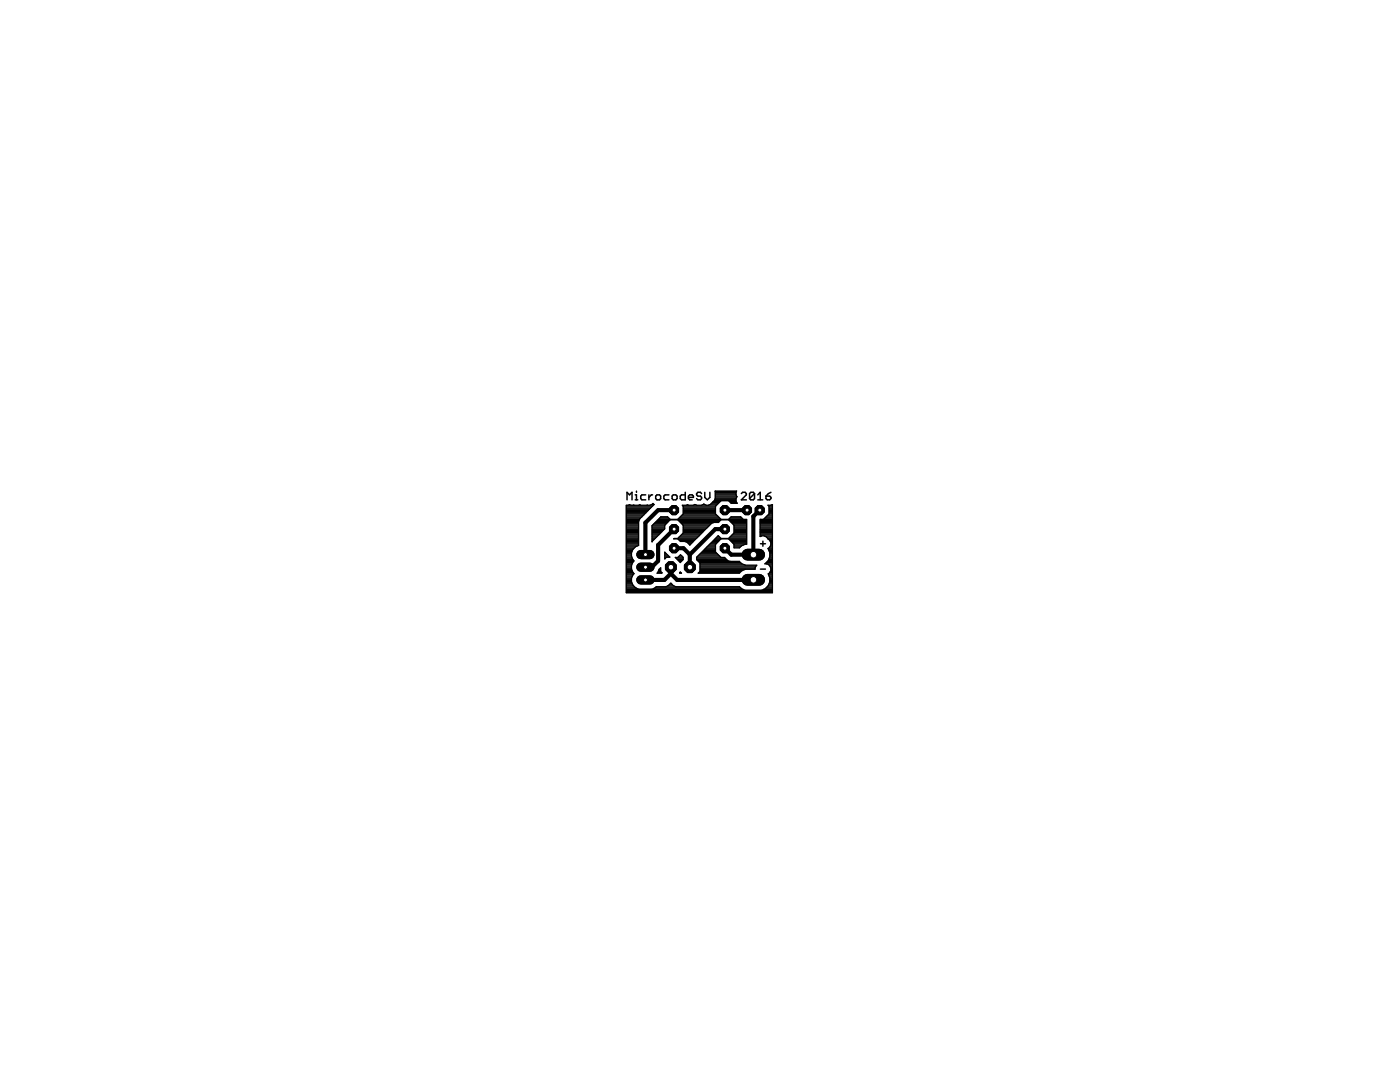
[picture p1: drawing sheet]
<svg xmlns="http://www.w3.org/2000/svg" width="279mm" height="216mm" viewBox="0 0 279 216" stroke-linecap="round" stroke-linejoin="round" font-family="sans-serif">
<path d="M149.2 110.7h2.3" fill="none" stroke="#000" stroke-width="2.3"/>
<circle cx="150.4" cy="110.7" r=".66" fill="#fff" stroke="#000" stroke-width=".2"/>
<path d="M149.2 115.7h2.3" fill="none" stroke="#000" stroke-width="2.3"/>
<circle cx="150.4" cy="115.7" r=".66" fill="#fff" stroke="#000" stroke-width=".2"/>
<circle cx="144.7" cy="105.6" r=".99" fill="#000" stroke="#000" stroke-width=".2"/>
<circle cx="144.7" cy="105.6" r=".4" fill="#fff" stroke="#000" stroke-width=".2"/>
<circle cx="134.5" cy="105.6" r=".99" fill="#000" stroke="#000" stroke-width=".2"/>
<circle cx="134.5" cy="105.6" r=".4" fill="#fff" stroke="#000" stroke-width=".2"/>
<path d="M127.9 110.7h1.8" fill="none" stroke="#000" stroke-width="1.8"/>
<circle cx="128.8" cy="110.7" r=".4" fill="#fff" stroke="#000" stroke-width=".2"/>
<path d="M127.9 115.7h1.8" fill="none" stroke="#000" stroke-width="1.8"/>
<circle cx="128.8" cy="115.7" r=".4" fill="#fff" stroke="#000" stroke-width=".2"/>
<path d="M127.9 113.2h1.8" fill="none" stroke="#000" stroke-width="1.8"/>
<circle cx="128.8" cy="113.2" r=".4" fill="#fff" stroke="#000" stroke-width=".2"/>
<circle cx="137.7" cy="113.2" r="1.17" fill="#000" stroke="#000" stroke-width=".2"/>
<circle cx="137.7" cy="113.2" r=".55" fill="#fff" stroke="#000" stroke-width=".2"/>
<circle cx="133.9" cy="113.2" r="1.17" fill="#000" stroke="#000" stroke-width=".2"/>
<circle cx="133.9" cy="113.2" r=".55" fill="#fff" stroke="#000" stroke-width=".2"/>
<circle cx="151.6" cy="101.8" r=".99" fill="#000" stroke="#000" stroke-width=".2"/>
<circle cx="151.6" cy="101.8" r=".4" fill="#fff" stroke="#000" stroke-width=".2"/>
<circle cx="149.1" cy="101.8" r=".99" fill="#000" stroke="#000" stroke-width=".2"/>
<circle cx="149.1" cy="101.8" r=".4" fill="#fff" stroke="#000" stroke-width=".2"/>
<circle cx="134.5" cy="101.8" r=".99" fill="#000" stroke="#000" stroke-width=".2"/>
<circle cx="134.5" cy="101.8" r=".4" fill="#fff" stroke="#000" stroke-width=".2"/>
<circle cx="144.7" cy="101.8" r=".99" fill="#000" stroke="#000" stroke-width=".2"/>
<circle cx="144.7" cy="101.8" r=".4" fill="#fff" stroke="#000" stroke-width=".2"/>
<circle cx="144.7" cy="109.4" r=".99" fill="#000" stroke="#000" stroke-width=".2"/>
<circle cx="144.7" cy="109.4" r=".4" fill="#fff" stroke="#000" stroke-width=".2"/>
<circle cx="134.5" cy="109.4" r=".99" fill="#000" stroke="#000" stroke-width=".2"/>
<circle cx="134.5" cy="109.4" r=".4" fill="#fff" stroke="#000" stroke-width=".2"/>
<g fill="none" stroke="#000" stroke-width=".3">
<path d="M125.1 99.7v-1.5l.5 .5 .5-.5v1.5M126.8 98.7h.2v1M126.8 99.7h.5M127 98v.2M128.9 98.7h-.8l-.2 .3v.5l.2 .2h.8M129.5 98.7v1M130.2 98.7h-.2l-.5 .6M131.1 98.7h.5l.2 .3v.5l-.2 .2h-.5l-.2-.2v-.5zM133.5 98.7h-.8l-.2 .3v.5l.2 .2h.8M134.4 98.7h.5l.2 .3v.5l-.2 .2h-.5l-.3-.2v-.5zM136.8 98.2v1.5h-.8l-.2-.2v-.5l.2-.3h.8M137.4 99.3h1v-.3l-.3-.3h-.5l-.2 .3v.5l.2 .2h.5"/>
<path d="M140 98.5l-.2-.3h-.5l-.3 .3v.2l.3 .3h.5l.2 .3v.2l-.2 .2h-.5l-.3-.2M140.7 98.2v1.1l.5 .4 .5-.4v-1.1M148 98.5l.2-.3h.5l.2 .3v.2l-.9 1h.9M150.6 98.5v1l-.3 .2h-.5l-.2-.2M150.6 98.5l-.3-.3h-.5l-.2 .3v1M150.6 98.5l-1 1M151.2 99.7h1M151.2 98.7l.5-.5v1.5M152.9 99h.7l.3 .3v.2l-.3 .2h-.5l-.2-.2zM153.9 98.2l-.5 .3-.5 .5M151.8 108.5h1M151.8 113.6h1"/>
<path d="M152.3 108v1"/>
</g>
<path d="M133.9 113.2v1.2M133.9 114.4l1.2 1.3h15.2M133.9 114.4l-1.3 1.3h-3.8M134.5 105.6l-3.2 3.2v3.1l-1.2 1.3h-1.3M134.5 109.4h1.9l1.3 1.3M134.5 101.8h-3.2l-2.5 2.5v6.4M137.7 110.7v2.5M144.7 105.6h-2l-5 5.1M144.7 101.8h4.4M150.3 115.7h.1M151.6 101.8l-1.3 1.2v7.7h-4.4l-1.2-1.3" fill="none" stroke="#000" stroke-width=".83"/>
<g fill="none" stroke="#000" stroke-width=".25">
<path d="M142.6 99.8l-.8 .8a1.04 1.04 0 0 1-1.3 0l-.5 .2h-.9l-.4-.1-.3 .1h-2.2l.2 .2v1.6M142.6 99.8h4.3M142.7 99.6h4.2M142.7 99.4h4.2M142.7 99.2h4.3M142.7 99h4.3M142.7 98.7h4.2M142.7 98.5h4.2M142.7 98.3h4.2M142.7 98.1h4.3M146.9 98.3l.2 .8a1 1 0 0 0 0 1.3h-1.2l-.5-.5h-1.5l-1.1 1.1v1.6M146.9 98.3l.1-.3h-4.3v1.5l-.1 .3"/>
<path d="M125 111.2h1.1M125 103.6h2.6M125 107.4h2.4M125 113.6h1M125 112.5h1.2M125 117.8h29.2M125 117.6h23.3M125 110.7h1M125 118h29.2M125 117.4h2M125 117.2h1.7M125 116.9h1.5"/>
<path d="M125 116.7h1.3M125 116.5h1.2M125 116.3h1.1M125 116h1M125 115.8h1M125 115.6h1M125 115.4h1M125 115.1h1.1M125 114.9h1.2M125 114.7h1.3M125 114.5h1.5M125 114.3h1.3"/>
<path d="M125 114h1.2M125 113.8h1.2M125 113.4h1M125 113.2h1M125 112.9h1M125 112.7h1.1M125 112.3h1.3M125 112.1h1.4M125 111.8h1.4M125 111.6h1.3M125 111.4h1.2M125 110.9h1"/>
<path d="M125 110.5h1M125 110.3h1M125 110h1.1M125 109.8h1.2M125 109.6h1.3M125 109.4h1.5M125 109.2h1.7M125 108.9h2.2M125 108.7h2.4M125 108.5h2.4M125 108.3h2.4M125 108.1h2.4"/>
<path d="M125 107.8h2.4M125 107.6h2.4M125 107.2h2.4M125 107h2.4M125 106.7h2.4M125 106.5h2.4M125 106.3h2.4M125 106.1h2.4M125 105.8h2.4M125 105.6h2.4M125 105.4h2.4M125 105.2h2.4"/>
<path d="M125 104.9h2.4M125 104.7h2.4M125 104.5h2.4M125 104.3h2.4M125 104.1h2.4M125 103.8h2.5M125 103.4h2.8M125 103.2h3M125 103h3.2M125 102.7h3.5M125 102.5h3.7M125 102.3h3.9"/>
<path d="M125 102.1h4.1M125 101.9h4.4M125 101.6h4.6M125 101.4h4.8M125 101.2h5M125 101h5.3M125.5 100.7h.2M126 110.3v.7l.5 .9a1.75 1.75 0 0 0-.2 2.3M126.3 114.2l.2 .2a1.86 1.86 0 0 0 1 3.2M126.3 109.6l-.3 .7M127.4 104.1v4.7l-.6 .3-.5 .5M127.7 100.7h.1"/>
<path d="M127.7 100.7l-2.7 .1v17.5h29.2v-17.6l-.9 .1 .2 .2v1.6M127.7 100.7l1.5 .1a1 1 0 0 0 1.1-.3l.2 .2-2.5 2.5M128 103.2l-.3 .3-.3 .6M129.9 100.7h.6M130.1 117.6l.9-.5h1.9l.5-.2 .5-.5 .5 .5 .5 .2h12.7l.4 .4 .8 .3M130.1 107.4h.7M130.1 108.1h.1M130.1 107.8h.2M130.1 107.6h.5M130.1 107.2h.9M130.1 107h1.1M130.1 106.7h1.4"/>
<path d="M130.1 106.5h1.6M130.1 106.3h1.8M130.1 106.1h2M130.1 105.8h2.3M130.1 105.6h2.5M130.1 105.4h2.6M130.1 105.2h2.6M130.1 104.9h2.6M130.2 100.5h.2M130.3 104.7h2.4M130.5 104.5h2.5M130.6 117.4h17.3"/>
<path d="M130.7 104.3h2.5M130.9 117.2h16.8M131 104.1h2.4M131.2 103.8h2.4M131.3 114.3h.8M131.4 114h.5M131.4 103.6h17.6v5l-1 .3-.4 .4h-1.1v-.7l-1.1-1.1h-1.5l-1.1 1.1v1.6l1.1 1h.7l.6 .6M131.4 113.8h.4M131.5 113.6l.3-.3v.7l.3 .3-.1 .1h-.9zM131.6 113.6h.2M131.6 103.4h1.9M131.8 113.4h.1"/>
<path d="M131.8 103.2h1.5M132.7 111.2h1l-1-1v1.3l.3-.3M132.7 110.7h.5M132.7 111.4h.1M132.7 110.9h.7M132.7 110.5h.3M132.7 110.3h.1M133.2 116.9h1.3M133.5 116.7h.7M133.7 103.6l-.5-.5h-1.3l-1.8 1.8v3.2l2.6-2.6v-.7l1-1.1h1.6l1.1 1.1v1.5l-1.1 1.1M133.8 116.5h.2M134 116.5h.1"/>
<path d="M134.8 111.2h.5l.5-.5 .5 .5v.5l-.5 .5zM134.9 111.4h1.4M135.1 111.6h1.2M135.3 111.2h1M135.3 107.6h3.5M135.4 111.8h.8M135.4 103.8h8.4M135.5 103.4h8.2M135.5 107.2h3.8M135.6 112.1h.4M135.6 110.9h.5M135.6 107.8h3"/>
<path d="M135.6 104.1h8M135.6 114.3h.3M135.7 103.2h7.7M135.8 114.1l.2 .3-.4-.1zM135.8 107h3.7M135.8 104.3h6.6M136 103h7.2M136 106.7h3.7M136 104.5h5.9M136.2 102.7h6.8M136.2 106.5h3.7M136.3 104.7h5.4"/>
<path d="M136.3 101h6.6M136.4 102.6l-1.1 1M136.4 106.3h3.7M136.4 106.1h4M136.4 105.8h4.2M136.4 105.6h4.4M136.4 105.4h4.6M136.4 105.2h4.8M136.4 104.9h5.1M136.4 102.5h6.4M136.4 102.3h6.4M136.4 102.1h6.4"/>
<path d="M136.4 101.9h6.4M136.4 101.6h6.4M136.4 101.4h6.4M136.4 101.2h6.4M136.7 108.1h1.7M137.2 100.7h.1M137.2 108.3h1M137.4 108.5h.5M137.6 108.7h.1M138.5 100.7h.4M139 111.6h6M139 111.4h5.7"/>
<path d="M139 107.4l-4.5 .1h.8l.5 .5h.9l.5 .2 .5 .6 4.3-4.4 .5-.2h.9l.5-.5h1.5l1.1 1.1v1.5l-1.1 1.1M139.1 111.2h4.7M139.2 111.8h6M139.3 110.9h4.3M139.4 112.1h8.2M139.4 114.3h8.2M139.5 110.7h3.9M139.6 112.3h8.2M139.7 114h8.2M139.7 112.5h8.4M139.7 113.8h8.5M139.7 113.4h11"/>
<path d="M139.7 113.2h11.1M139.7 112.9h11.2M139.7 112.7h8.9M139.7 110.5h3.5M140 110.3h2.9M140.2 110h2.6M140.2 100.7h.6M140.4 109.8h2.4M140.6 109.6h2.2M140.8 109.4h2M141.1 109.2h1.7M141.3 108.9h1.5"/>
<path d="M141.5 108.7h1.3M141.6 100.7h1.5M141.7 108.5h1.2M141.9 100.5h1.4M141.9 108.3h1.2M142.1 100.3h1.4M142.2 108.1h1.2M142.3 100.1h1.4M142.4 107.8h1.2M142.6 107.6h1.2M142.8 102.6l1.1 1M142.8 107.4h6.2"/>
<path d="M143.1 107.2h.5M143.3 107h.1M143.9 107.4l-.6-.5-4.3 4.3v.5l.7 .7v1.6l-.4 .4h8.2l.5-.5 .8-.3M145.2 111.8l.5 .2h1.9l.4 .5 .8 .3h2.2l-.1 .2M145.4 103.6l.5-.5h1.9l.5 .5M145.5 107.6h3.5M145.5 103.8h3.5M145.6 100.1h1.3M145.6 103.4h2.5M145.7 107.2h3.3M145.7 107.8h3.3M145.8 104.1h3.2"/>
<path d="M145.8 100.3h1.2M145.9 103.2h2M145.9 107h3.1M145.9 108.1h3.1M146 104.3h3M146.1 106.7h2.9M146.2 108.3h2.8M146.2 104.5h2.8M146.3 106.5h2.7M146.4 108.5h2.6M146.4 104.7h2.6M146.5 109.2h1.2"/>
<path d="M146.5 108.9h1.5M146.5 108.7h1.9M146.5 106.3h2.5M146.5 106.1h2.5M146.5 105.8h2.5M146.5 105.6h2.5M146.5 105.4h2.5M146.5 105.2h2.5M146.5 104.9h2.5M150.9 113l-.2 .6h-11M151.7 107h.3M151.7 106.7h2.5"/>
<path d="M151.7 106.5h2.5M151.7 106.3h2.5M151.7 106.1h2.5M151.7 105.8h2.5M151.7 105.6h2.5M151.7 105.4h2.5M151.7 105.2h2.5M151.7 104.9h2.5M151.7 104.7h2.5M151.7 104.5h2.5M151.7 104.3h2.5M151.7 104.1h2.5"/>
<path d="M151.7 103.8h2.5M152.4 117.6h1.8M152.5 107h1.7M152.6 103.4h1.6M152.8 117.4h1.4M152.8 103.2h1.4M152.9 112.3h1.3M153 107.2h1.2M153 112.5l.4 .1 .3 .4M153 117.2h1.2M153.1 103h1.1M153.1 112.1h1.1"/>
<path d="M153.2 107.4h1M153.2 107.4l.5 .5 .1 .4M153.3 116.9h.9M153.3 102.7h.9M153.3 111.8h.9M153.4 114.5h.8M153.4 109.6h.8M153.4 114.5h-.1a2.13 2.13 0 0 1-1.4 3.3M153.4 116.7h.8M153.4 114.7h.8M153.4 109.4h.8M153.4 107.6h.8"/>
<path d="M153.4 111.6h.8M153.4 101h.8M153.4 112.7h.8M153.4 109.8h.8M153.5 102.6l-1.1 1M153.5 116.5h.7M153.5 114.9h.7M153.5 102.5h.7M153.5 102.3h.7M153.5 102.1h.7M153.5 101.9h.7M153.5 101.6h.7"/>
<path d="M153.5 101.4h.7M153.5 101.2h.7M153.5 111.4h.7M153.5 110h.7M153.6 116.3h.6M153.6 115.1h.6M153.6 114.3h.6M153.6 111.2h.6M153.6 109.2h.6M153.6 110.3a2.14 2.14 0 0 1-.9 2.2h1.5M153.6 110.7h.6M153.6 116h.6"/>
<path d="M153.6 115.8h.6M153.6 115.6h.6M153.6 115.4h.6M153.6 110.9h.6M153.6 110.5h.6M153.6 110.3h.6M153.6 107.8h.6M153.6 112.9h.6M153.7 113l.1 .8M153.7 114h.5M153.7 108.9h.5M153.7 108.1h.5"/>
<path d="M153.8 113.2h.4M153.8 113.8h.4M153.8 113.6h.4M153.8 108.3v.4M153.8 108.7l-.1 .4-.4 .4 .3 .8M153.8 113.8l-.4 .7M153.8 113.4h.4M153.8 108.7h.4M153.8 108.5h.4M153.8 108.3h.4M154 100.7h.2M154.2 103.6h-2.5v3.5a1.07 1.07 0 0 1 1.5 .3"/>
</g>
<path d="M149.2 110.7h2.3" fill="none" stroke="#000" stroke-width="2.3"/>
<circle cx="150.4" cy="110.7" r=".66" fill="#fff" stroke="#000" stroke-width=".2"/>
<path d="M149.2 115.7h2.3" fill="none" stroke="#000" stroke-width="2.3"/>
<circle cx="150.4" cy="115.7" r=".66" fill="#fff" stroke="#000" stroke-width=".2"/>
<circle cx="144.7" cy="105.6" r=".99" fill="#000" stroke="#000" stroke-width=".2"/>
<circle cx="144.7" cy="105.6" r=".4" fill="#fff" stroke="#000" stroke-width=".2"/>
<circle cx="134.5" cy="105.6" r=".99" fill="#000" stroke="#000" stroke-width=".2"/>
<circle cx="134.5" cy="105.6" r=".4" fill="#fff" stroke="#000" stroke-width=".2"/>
<path d="M127.9 110.7h1.8" fill="none" stroke="#000" stroke-width="1.8"/>
<circle cx="128.8" cy="110.7" r=".4" fill="#fff" stroke="#000" stroke-width=".2"/>
<path d="M127.9 115.7h1.8" fill="none" stroke="#000" stroke-width="1.8"/>
<circle cx="128.8" cy="115.7" r=".4" fill="#fff" stroke="#000" stroke-width=".2"/>
<path d="M127.9 113.2h1.8" fill="none" stroke="#000" stroke-width="1.8"/>
<circle cx="128.8" cy="113.2" r=".4" fill="#fff" stroke="#000" stroke-width=".2"/>
<circle cx="137.7" cy="113.2" r="1.17" fill="#000" stroke="#000" stroke-width=".2"/>
<circle cx="137.7" cy="113.2" r=".55" fill="#fff" stroke="#000" stroke-width=".2"/>
<circle cx="133.9" cy="113.2" r="1.17" fill="#000" stroke="#000" stroke-width=".2"/>
<circle cx="133.9" cy="113.2" r=".55" fill="#fff" stroke="#000" stroke-width=".2"/>
<circle cx="151.6" cy="101.8" r=".99" fill="#000" stroke="#000" stroke-width=".2"/>
<circle cx="151.6" cy="101.8" r=".4" fill="#fff" stroke="#000" stroke-width=".2"/>
<circle cx="149.1" cy="101.8" r=".99" fill="#000" stroke="#000" stroke-width=".2"/>
<circle cx="149.1" cy="101.8" r=".4" fill="#fff" stroke="#000" stroke-width=".2"/>
<circle cx="134.5" cy="101.8" r=".99" fill="#000" stroke="#000" stroke-width=".2"/>
<circle cx="134.5" cy="101.8" r=".4" fill="#fff" stroke="#000" stroke-width=".2"/>
<circle cx="144.7" cy="101.8" r=".99" fill="#000" stroke="#000" stroke-width=".2"/>
<circle cx="144.7" cy="101.8" r=".4" fill="#fff" stroke="#000" stroke-width=".2"/>
<circle cx="144.7" cy="109.4" r=".99" fill="#000" stroke="#000" stroke-width=".2"/>
<circle cx="144.7" cy="109.4" r=".4" fill="#fff" stroke="#000" stroke-width=".2"/>
<circle cx="134.5" cy="109.4" r=".99" fill="#000" stroke="#000" stroke-width=".2"/>
<circle cx="134.5" cy="109.4" r=".4" fill="#fff" stroke="#000" stroke-width=".2"/>
</svg>
